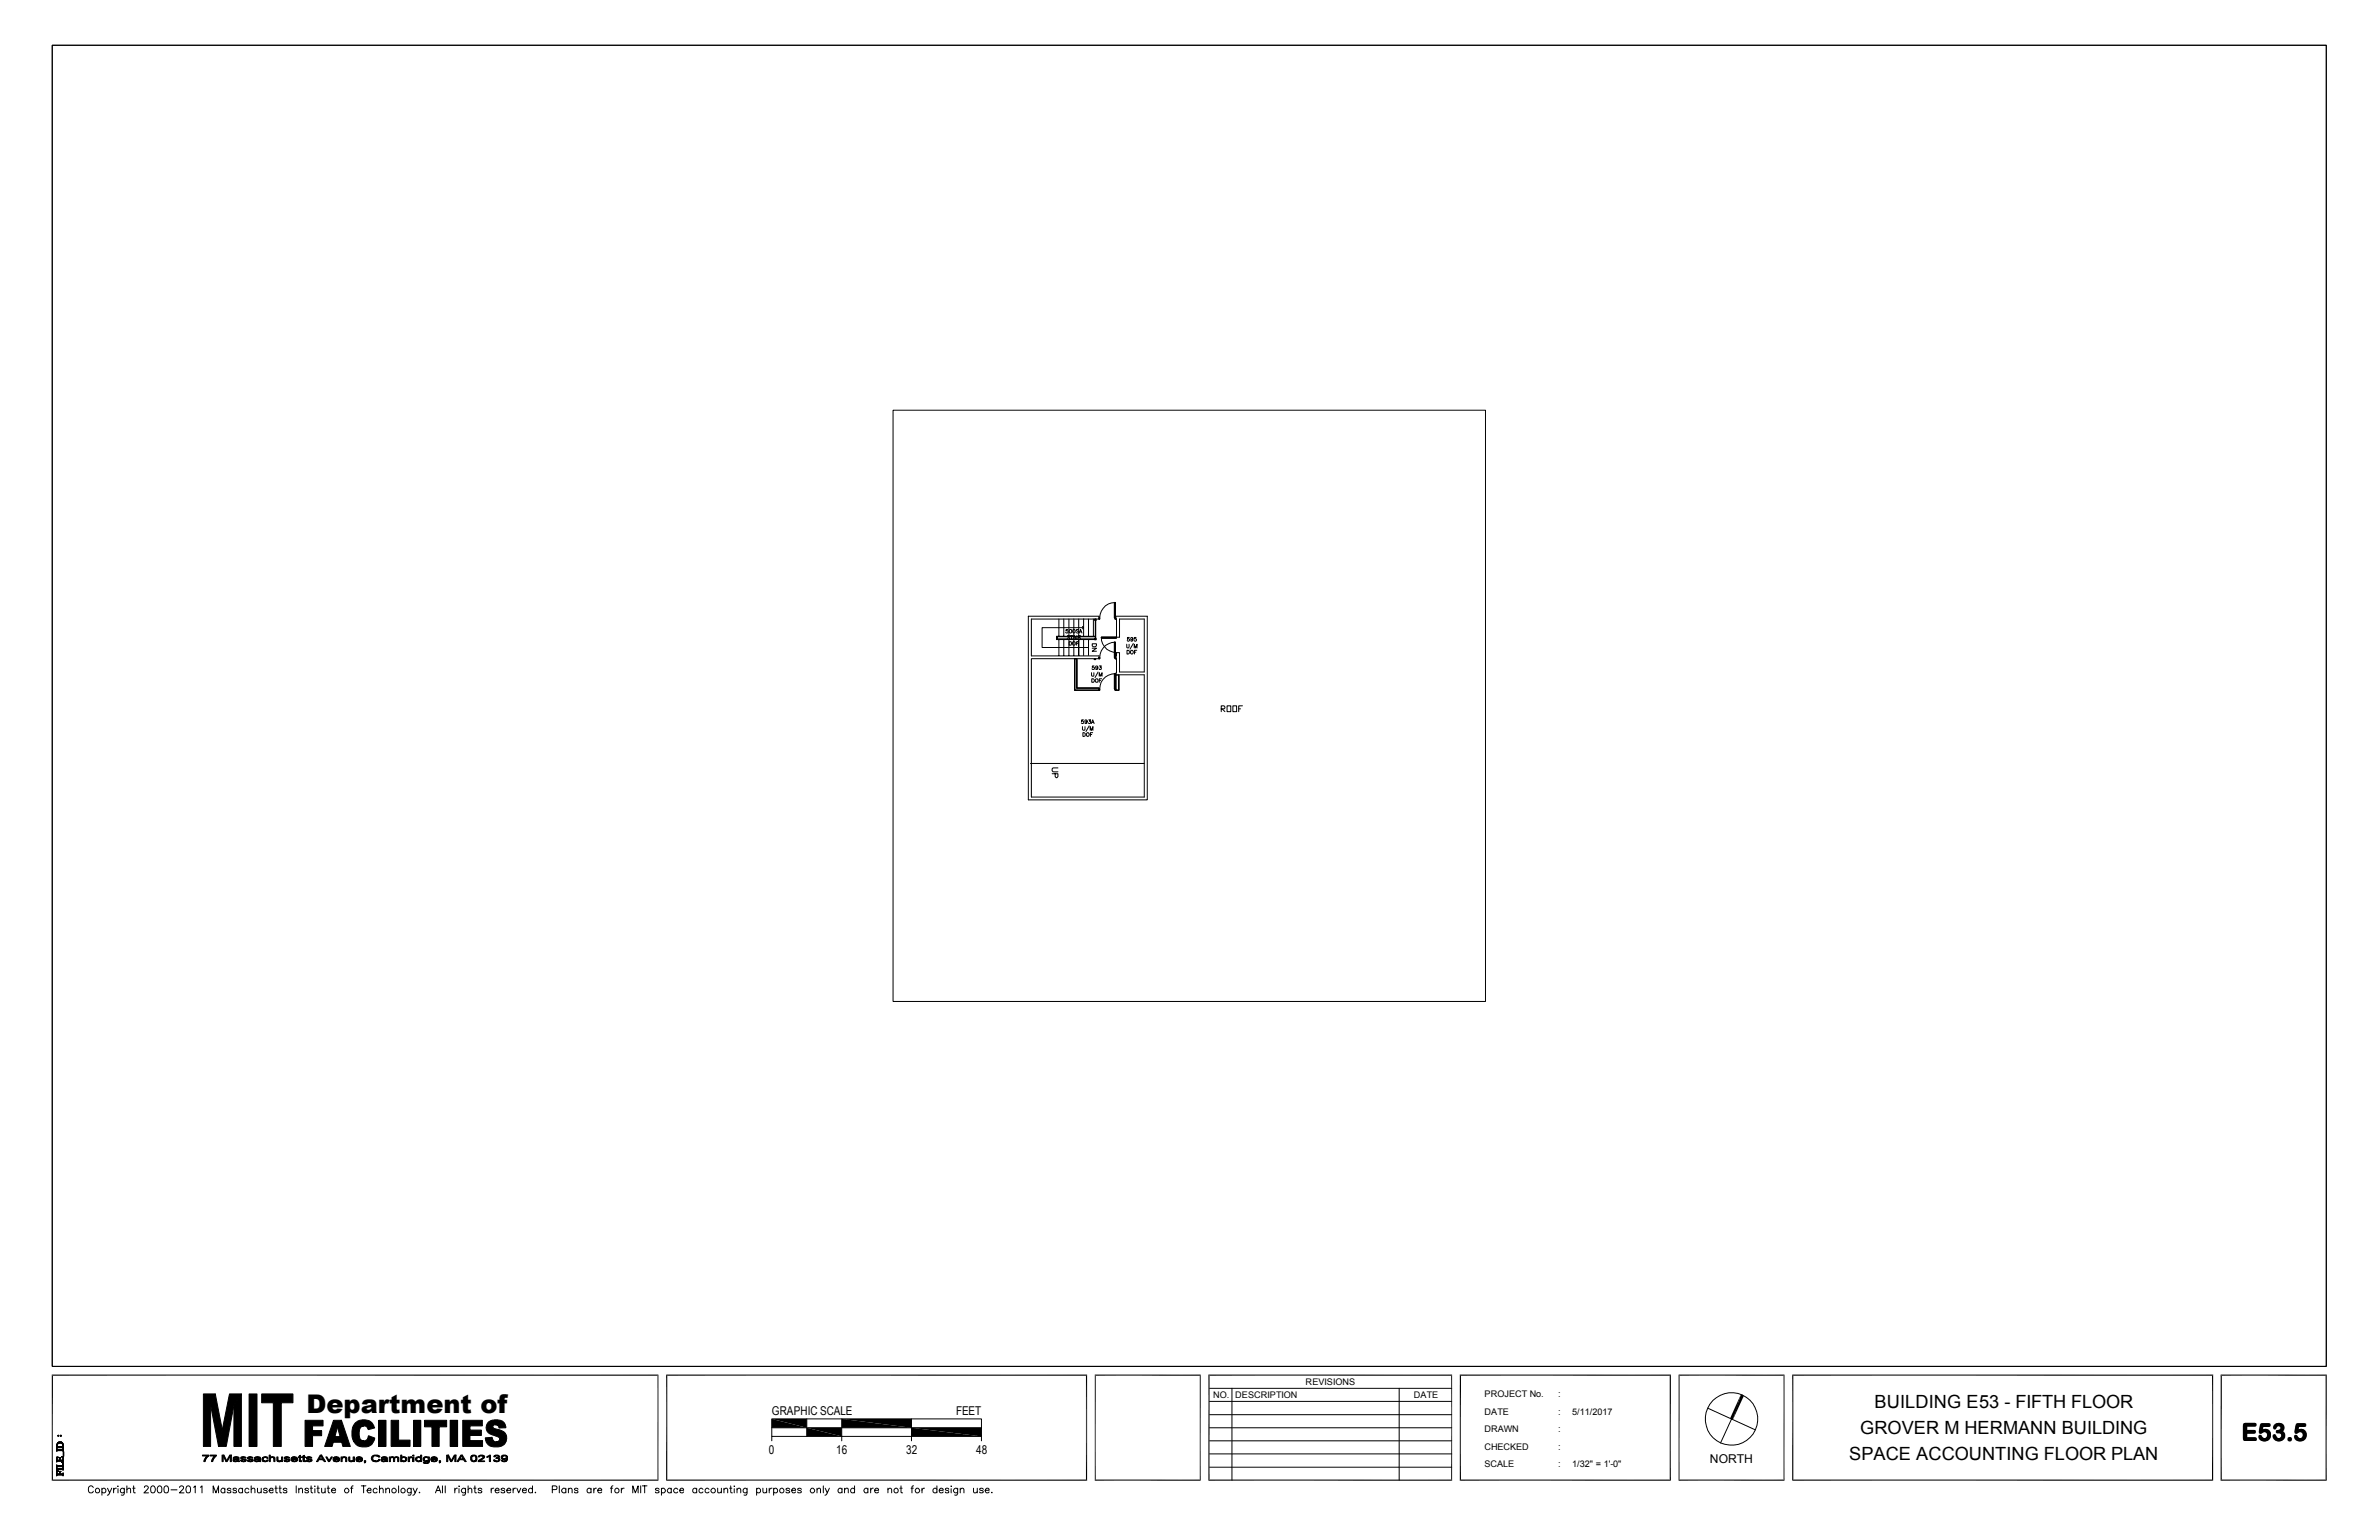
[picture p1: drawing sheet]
<svg xmlns="http://www.w3.org/2000/svg" width="432mm" height="279mm" viewBox="0 0 432 279" stroke-linecap="round" stroke-linejoin="round" font-family="sans-serif">
<defs><g id="words">
<text font-size="4.7" x="55.6" y="256.3">Department of</text>
<text font-size="4.3" x="406.8" y="261.3">E53.5</text>
<g font-size="3.3">
<text x="340.2" y="255.4">BUILDING E53 - FIFTH FLOOR</text>
<text x="337.7" y="260.2">GROVER M HERMANN BUILDING</text>
<text x="335.6" y="265">SPACE ACCOUNTING FLOOR PLAN</text>
</g>
<g font-size="2.2">
<text x="140.1" y="256.7">GRAPHIC SCALE</text>
<text x="173.5" y="256.7">FEET</text>
<text x="139.6" y="263.8">0</text>
<text x="151.8" y="263.8">16</text>
<text x="164.5" y="263.8">32</text>
<text x="177.2" y="263.8">48</text>
<text x="310.3" y="265.4">NORTH</text>
</g>
<g font-size="1.7">
<text x="237" y="251.3">REVISIONS</text>
<text x="220.2" y="253.7">NO.</text>
<text x="224.2" y="253.7">DESCRIPTION</text>
<text x="256.6" y="253.7">DATE</text>
<text x="269.5" y="256.7">DATE</text>
<text x="269.5" y="253.5">PROJECT No.</text>
<text x="282.8" y="256.7">:</text>
<text x="282.8" y="253.5">:</text>
<text x="285.3" y="256.7">5/11/2017</text>
<text x="269.5" y="259.8">DRAWN</text>
<text x="269.5" y="263">CHECKED</text>
<text x="282.8" y="263">:</text>
<text x="282.8" y="259.8">:</text>
<text x="269.5" y="266.2">SCALE</text>
<text x="282.8" y="266.2">:</text>
<text x="285.3" y="266.2">1/32&quot; = 1'-0&quot;</text>
</g>
</g></defs>
<g fill="none" stroke="#000" stroke-width=".18">
<path d="M9.5 8.2h412.7v239.7h-412.7zM162.1 74.4h107.5v107.3h-107.5zM192.2 112.3v3.1M192.2 116v2.9M193.1 112.3v3.1M193.1 116v2.9M193.8 114.2h-.3v.3a.24 .24 0 0 1 .3 0 .24 .24 0 0 1 0 .3l-.4-.1M194 112.3v3.1M194 116v2.9M194.1 116.4l.3 .1v.6h-.3zM194.1 115.4l-.3-.1v.3l.3 .1v.2h-.4M194.3 115.3h.4"/>
<path d="M194.5 115.3v.7M194.8 116.4l.4 .1v.4l-.2 .2-.3-.2zM194.8 116l.2-.7 .3 .7M194.9 115.7h.3M194.9 112.3v3.1M194.9 116v2.9M195.1 119.5h.4v5.3h4v.4h-4.4zM195.1 119.5h.4v5.3M195.1 119.5v5.7h.4M195.1 119.5v5.7h4.5v-.2M195.4 116.7h.3M195.5 115.3v.7"/>
<path d="M195.5 119.5v5.3M195.7 115.6h.4v-.3h-.4v.7M195.8 114.3h-.5l.5 .4-.2 .2-.3-.1M195.8 116.4h-.4v.7M195.8 112.3v3.1M195.8 116v2.9M195.9 114.9l.2-.7 .3 .7M195.9 115.6l.2 .4M196 114.6h.3M196.5 113.7l.2 .2-.2 .2M196.7 113.9h-7.6v3.6h8.5M196.7 112.3v3.1"/>
<path d="M196.7 116v2.9M197.6 112.3v3.1M197.6 116v2.9M198.2 116.8h.8v.3a.44 .44 0 0 1-.8 .1zM198.2 117.6h.8l-.8 .6h.8M198.5 112.3v3.1M198.6 119.5h.3v.2h-.3zM198.7 115.8h.3v.3h-.3zM198.7 112.3h.3v.3h-.3zM198.8 112.3v3.6h-6.9v-.4h6.8M198.9 112.3v3.7h-7.1v-.6h6.9M199.5 119.3h.1v.2h-.1z"/>
<path d="M199.5 112.1h.1v.2h-.1zM199.5 119.3h.1v.2M199.5 119.3v.2h.1M199.5 111.8v.5M199.5 119.5h.1M199.5 119.3h.1M199.5 112.1h.1M199.5 111.8h-12.9v33.3h21.6v-33.3h-5.7v.5M199.6 112.1v.2h-12.4v6.7h12.3v.5M199.6 119.3v.2M199.9 115.6h2.7v.1h-2.7zM199.9 115.6h3.3v-3.3h4.5v9.6h-4.5v-3.5a2.8 2.8 0 0 1-3.3-2.8z"/>
<path d="M199.9 115.7h2.7M202.4 119.3h.1v.2h-.1zM202.4 112.1h.1v.2h-.1zM202.4 119.3h.1v.2M202.4 119.3v.2h.1M202.4 119.3v.2h.2v2.6h-.1v.3h5.2v22.2h-20.5v-25.1h12.3M202.4 109.3a2.77 2.77 0 0 0-2.8 2.8M202.4 109.3v2.8h-.1v-2.8h.1v3h.2v3.3M202.4 109.3h-.1v2.8h.2M202.4 116.5a2.77 2.77 0 0 0-2.8 2.8M202.4 116.5v2.8h-.1v-2.8h.1v2.8M202.4 116.5h-.1v2.8h.2v.2"/>
<path d="M202.6 118.4l-.1 1.1M204.5 116.9v.6l.2 .1 .2-.1v-.6M204.6 118l.4 .2v.3l-.2 .2h-.2zM205 115.7h-.4v.3a.22 .22 0 0 1 .4 0 .22 .22 0 0 1-.2 .3l-.2-.1M205.2 118.1l.2-.1a.32 .32 0 0 1 .3 .4 .32 .32 0 0 1-.5 .2zM205.6 115.9l-.2 .2-.2-.1v-.3h.4v.5l-.2 .1-.2-.1M205.7 116.8l-.6 1M205.9 117.6v-.7l.2 .7 .3-.7v.7M205.9 118.3h.3M206.2 115.7h-.3v.3a.23 .23 0 0 1 .3-.1 .23 .23 0 0 1 0 .4 .23 .23 0 0 1-.3-.1M206.3 118h-.4v.7M187 138.5h20.7"/>
<path d="M192 139.3h-.9l-.1 .2v.3l.1 .2h.9M195.5 124.8h4v.4v-.4zM196.5 131.8v.5l.2 .2 .2-.1v-.6M196.6 132.9l.4 .2v.3l-.2 .2h-.2zM196.6 130.6h-.3v.3a.24 .24 0 0 1 .4 0 .24 .24 0 0 1-.1 .4 .24 .24 0 0 1-.3-.2M197.2 133.1l.1-.1a.31 .31 0 0 1 .4 .3 .31 .31 0 0 1-.5 .2zM197.3 130.8l-.1 .2h-.2v-.4a.29 .29 0 0 1 .3 .3 .29 .29 0 0 1-.4 .3M197.6 130.6h.4l-.3 .3h.3v.3l-.3 .1-.2-.2M197.7 131.7l-.6 1M197.9 132.5v-.7l.2 .7 .3-.7v.7M197.9 133.3h.3M198.1 131.3l.2-.7 .3 .7"/>
<path d="M198.1 122l.1 .7 .3-.1v-.6M198.2 123.1h.2a.38 .38 0 0 1 .1 .7h-.3zM198.2 131.1h.3M198.3 132.9h-.4v.7M198.6 120.8h-.3l-.1 .3a.24 .24 0 0 1 .4 0 .24 .24 0 0 1-.1 .4l-.3-.2M198.9 123.2l.1-.1a.36 .36 0 0 1 .3 .3 .36 .36 0 0 1-.1 .4l-.4-.1zM199.3 121l-.1 .2h-.3v-.3h.3l.1 .3-.1 .3-.3-.1M199.3 121.9l-.5 1M199.5 125h.1v.2h-.1zM199.5 125h.1M199.5 120.8h.4l-.2 .3h.2v.3l-.4 .1v-.2M199.5 122.7v-.7l.3 .7 .2-.7v.7"/>
<path d="M199.5 123.4h.3M199.9 123.1h-.4v.7M202.3 122.3h.1M202.4 125h.1v.2h-.1zM202.4 122.2a2.77 2.77 0 0 0-2.8 2.8M202.4 122.2v2.8h-.1v-2.8h.1v3h.1v-2.7v2.7h.6v-2.7v2.7h-.6v-2.8M202.4 122.2h-.1v2.8h.2M202.5 122.5h.6v2.7h-.6zM221.7 128.6h.5l.1-.3-.1-.2h-.5v1M221.8 128.6l.5 .5M222.7 128.1h.7v1h-.7zM223.8 128.1h.7v1h-.7z"/>
<path d="M224.8 128.6h.4M225.5 128.1h-.7v1M191 140.4h1v.5l-.1 .2-.4-.2v-.5M36.9 252.9h2.2l-.9 2v7.5h-1.3zM39.1 252.9l1.2 6.5-.6 3-1.5-7.5zM41.7 252.9h2.1l-1.3 2-1.4 7.5h-1.4zM43.8 252.9v9.5h-1.3v-7.5zM45.2 252.9h1.5v9.5h-1.5zM47.5 252.9h5.7v1.6h-2.1v7.9h-1.5v-7.9h-2.1zM55.4 257.7h3.2v1h-1.9v.8h1.7v1h-1.7v1.9h-1.3zM60.5 257.7h1.5l-.7 1.2-.5 1.7 1.2 1.1h-1.5l-.2 .7h-1.4zM62 257.7l1.6 4.7h-1.4l-.2-.7-1.2-1.1h.9l-.4-1.7z"/>
<path d="M64.1 258.7h2l-.7 .3-.2 .8 .2 1.3 .3 .3h.3l-1.8 .1-.3-.9v-1zM64.4 258.2a2.31 2.31 0 0 1 3.2 0l.4 .9-1.2 .3v-.2a.69 .69 0 0 0-.7-.5h-1.9zM68.7 257.7h1.4v4.7h-1.4zM71 257.7h1.3v3.6h2.1v1.1h-3.4zM75.1 257.7h1.3v4.7h-1.3zM77 257.7h4.1v1.2h-1.4v3.5h-1.3v-3.5h-1.4zM81.7 257.7h1.4v4.7h-1.4zM84 257.7h3.5v1h-2.2v.8h2.1v.9h-2.1v1h2.3v1h-3.6zM88.6 258.1a2.24 2.24 0 0 1 3 .2l.1 .1-1.8 .1a.4 .4 0 0 0-.4 .4 .4 .4 0 0 0 .5 .3 1.78 1.78 0 0 1 1.9 2.1l-.1 .3h-1.7a.49 .49 0 0 0 .6-.5 .49 .49 0 0 0-.5-.5l-.3-.1a1.77 1.77 0 0 1-1.7-1.5zM89.9 258.5l1.8-.1 .1 .6-1.2 .1v-.1a.53 .53 0 0 0-.7-.5zM119.4 249.4v19.2M140.1 257.4h38v3.2h-38z"/>
<path d="M140.1 259h38M146.4 257.4v3.2M152.8 257.4v4M165.4 257.4v4M198.8 249.4v19.2M217.8 249.4v19.2M219.5 251.9h44M219.5 254.3h44M219.5 256.7h44M219.5 259h44M223.6 251.9v16.7M254 251.9v16.7"/>
<path d="M263.5 249.4v19.2M304.8 249.4v19.2M310 255.5l8.6 3.9M316.3 253.1l-4 8.7M323.8 249.4v19.2M10.3 266.5h1.1zM10.3 263.1h1.1zM10.3 266.4h1.1M10.3 266.4v-.1v.4M10.3 266.4v.2v-.2h.1M10.3 265.8v.3v-.2M10.3 262.9l1.1 .1"/>
<path d="M10.3 262.9v-.1v.5v-.1M10.3 263.2h1.1l.1 .1v-.5l-.1 .4M10.3 262.9v.3v-.2h.1M10.3 262v.5M10.3 262v.7M10.3 264.4v.8M10.3 266.1h.1M10.3 263h1.1M10.4 267.5h1zM10.4 265h.9zM10.4 267.5l1 .1M10.4 267l.2-.2h-.3v1l.1-.2h1"/>
<path d="M10.4 265l1 .1 .1 .2v-1l-.3-.1 .2 .2v.5h-1v-.4l.2-.1h-.3v.9l.1-.2M10.4 261.9v.8M10.4 262.9v.1M10.4 264.4v.1M10.4 266.4h.1M10.4 266.8v.6h1M10.4 267.5h1M10.4 266h1M10.4 265.9h1M10.4 265.9l-.1-.1v.4l.1-.1M10.4 266.6l-.1 1.1M10.4 263.1l-.1 .1"/>
<path d="M10.4 262.6h1M10.4 262.5h1M10.5 261.8l-.1 .7h1M10.5 261.9h.1M10.5 261.8h.8zM10.5 260.5l.2-.1v.2zM10.5 260.5h.2zM10.5 261.9l.5-.1 .3 .2M10.5 261.7l-.2 .3M10.5 261.8h.2M10.5 261.7v.1M10.5 261.9v.1"/>
<path d="M10.5 260.4h.2M10.5 260.5h.2M10.5 264.4h.1M10.5 266.8l-.1 .1M10.5 261.7h.8M10.5 261.7h.1M10.5 260.6h.1M10.6 261.9l-.2 .2M10.7 261.6h.4l.3 .2 .1 1-.2-.2M10.8 267h.2M10.8 264.5h.2M10.8 267h.1z"/>
<path d="M10.8 264.5h.1zM10.8 261.6l-.3 .1M10.8 267h.1M10.8 264.5h.1M10.8 267.1l-.2-.1h.5h-.2v.4M10.8 264.6l-.2-.1h.5h-.2v.4M10.8 264.5v.4M10.8 267v.4M10.9 267v.4zM10.9 264.5v.4zM11 260.4l.1 .2zM11 260.5h.1z"/>
<path d="M11 260.4h.1M11 260.6h.1M11.1 260.5h-.1h.1M11.1 261.8h.2M11.2 265.3l.1 .1M11.2 261.9h.1M11.2 264.3h.1M11.2 261.9l.1 .1M11.3 261.9h.1M11.3 265.3l.1 .2-.1 .4M11.3 265.3h-.1l.3 .1v.8l-.2-.1M11.3 261.7h-.8h.8"/>
<path d="M11.3 265.3v.1M11.3 264.3v.1M11.3 267.4l.2-.1v.5l-.2-.2M11.3 261.8l.1 .7M11.4 264.9v.2zM11.4 264.3h.1M11.4 265.9v.2h-1v-.2M11.4 262.5v.1h-1l-.1 .2v-.2M11.4 261.8v.3M11.4 265.3v.2M11.4 266.3l.1 .4zM11.4 266.4v.2h-1.1h1.1"/>
<path d="M11.4 263v.2l-1.1-.1h1.1M11.4 261.9v.8M11.4 264.3v.9M11.4 265.3v.8M11.4 267.3v.4M11.4 266.6l-1.1 .1M11.4 266.4h.1M11.4 263h.1M11.5 263.4l.1 .8zM11.5 263.4v.8zM11.6 263.4v.8zM16.9 269.9a.46 .46 0 0 0-.5-.3 .46 .46 0 0 0-.4 .5v.3a.46 .46 0 0 0 .4 .5 .46 .46 0 0 0 .5-.3"/>
<path d="M18.5 270.2a.4 .4 0 0 1 .6-.1 .4 .4 0 0 1 0 .6 .4 .4 0 0 1-.6 0M18.5 270v1.3M19.5 270l.4 .8 .4-.8M19.9 270.8l-.4 .5M20.6 270v.8M21.1 270l-.3 .1-.2 .3M21.4 269.6v.1zM21.4 270.1v.7M22.6 270v1l-.2 .2h-.4M22.6 270.2a.4 .4 0 0 0-.6-.1 .4 .4 0 0 0 0 .6 .4 .4 0 0 0 .6 0M23 270.3l.3-.3 .4 .1v.7M23 269.6v1.2"/>
<path d="M24.1 270h.4M24.3 269.6v1v.2h.3M26.2 269.9l.2-.3h.3l.2 .4-.8 .8h.9M27.5 269.7a.37 .37 0 0 1 .6 .1 .62 .62 0 0 1 .1 .7 .62 .62 0 0 1-.5 .3l-.3-.2-.1-.5zM28.7 269.7a.37 .37 0 0 1 .6 .1v.8l-.1 .2a.62 .62 0 0 1-.7-.4 .62 .62 0 0 1 .2-.7zM29.9 269.7l.2-.1a.68 .68 0 0 1 .5 .6 .68 .68 0 0 1-.4 .6h-.3l-.1-.2v-.5zM31 270.3h1.1M32.6 269.9a.37 .37 0 0 1 .6-.3 .37 .37 0 0 1-.1 .7l-.5 .5h.8M33.9 269.7a.4 .4 0 0 1 .6 .1v.8l-.1 .2h-.5l-.2-.5zM35.1 269.8l.3-.2v1.2M36.4 269.8l.3-.2v1.2M36.7 264h1.2l-.4 .5-.3 .7h-.2l.1-.4 .5-.6h-.9z"/>
<path d="M38.1 264h1.2v.2l-.5 .5-.2 .5h-.2v-.3l.6-.7h-.9zM38.7 270.8v-1.2l.5 1.2 .5-1.2v1.2M40.3 264h.3l-.1 .2v1h-.2zM40.6 264l.5 1-.1 .2-.5-1zM40.8 270.2a.4 .4 0 0 0-.6-.1 .4 .4 0 0 0 0 .6 .4 .4 0 0 0 .6 0M40.8 270v.8M41.7 264h.3l-.8 1.2h-.2zM41.9 270.2a.37 .37 0 0 0-.3-.2 .37 .37 0 0 0-.4 .2l.7 .4v.2h-.2l-.5-.1M42 264v1.2h-.2v-1zM42.3 264.8h.9l-.7 .1 .2 .2h.4l-.3 .1a.38 .38 0 0 1-.5-.4zM42.3 264.5l.6-.1-.3 .1-.1 .1h-.2zM42.4 264.4l.4-.1 .5 .1 .2 .8-.6-.1 .2-.1 .1-.2h-.7l.6-.1v-.2z"/>
<path d="M42.8 265.1h.4zM42.9 270.2l-.2-.2-.4 .1v.2l.5 .1 .1 .3-.2 .1h-.4v-.1M43.6 264.9h.3l.3 .2h-.4zM43.7 264.4h.5l-.3 .1a.23 .23 0 0 0 .2 .2 .23 .23 0 0 0 .2 0l.3 .1 .1 .2-.2 .2h-.6l-.1-.1h.5l.2-.2-.7-.2zM43.7 264.4a.62 .62 0 0 1 1 .1zM44 270.2a.4 .4 0 0 0-.6-.1 .4 .4 0 0 0 0 .6 .4 .4 0 0 0 .6 0M44 270v.8M44.9 264.9h.2l.1 .1 .3 .1h-.5zM44.9 264.5l.5-.1-.3 .1 .5 .2a.26 .26 0 0 1 .4 .3 .26 .26 0 0 1-.4 .2l-.6-.1h.6l.2-.2-.8-.2zM45 264.4l.6-.1 .3 .2zM45.2 270.2a.4 .4 0 0 0-.6-.1 .4 .4 0 0 0 0 .6 .4 .4 0 0 0 .6 0M45.6 270.3l.3-.3h.2l.2 .3v.5"/>
<path d="M45.6 269.6v1.2M46.2 264.8h.9l-.7 .1 .1 .2h.5l-.3 .1-.4-.1zM46.2 264.5l.5-.1-.3 .2h-.2zM46.3 264.4l.3-.1 .6 .1 .1 .8-.5-.1 .2-.1 .1-.2h-.7l.6-.1v-.2zM46.7 265.1h.4zM46.7 270l.1 .8h.3l.3-.2M47.4 270v.8M47.6 264.5a.81 .81 0 0 1 1-.1l-.8 .1v.4l.3 .2h-.4l-.1-.1zM47.7 265.1h.5l.5-.2-.3 .3zM48.1 264.4h.5v.2zM48.5 270.2a.37 .37 0 0 0-.3-.2 .37 .37 0 0 0-.4 .2l.7 .4-.2 .2h-.4l-.1-.1M48.9 264h.2v.4h.3l-.3 .1v.7h-.2z"/>
<path d="M48.9 270.4h.7v-.1a.4 .4 0 0 0-.5-.2 .4 .4 0 0 0-.2 .5 .4 .4 0 0 0 .5 .2l.2-.1M49.1 264.4l.3-.1 .5 .1v.8h-.2l-.1-.7zM49.9 270h.4M50.1 269.6v1v.2h.3M50.2 264.3h.3v.7l.6 .1-.3 .1-.5-.1zM50.6 270h.5M50.7 265.1l.4-.1zM50.8 269.6v1v.2h.3M51.1 264.3h.2v.9l-.4-.2 .2-.2zM51.6 264.9h.2l.1 .1 .2 .1h-.5zM51.6 264.5l.5-.1-.3 .1v.1l.7 .1 .1 .2a.69 .69 0 0 1-1 .2l.8-.1-.3-.2a.39 .39 0 0 1-.5-.3zM51.6 264.4a.69 .69 0 0 1 1 .1z"/>
<path d="M52.1 270.2a.37 .37 0 0 0-.4-.2 .37 .37 0 0 0-.3 .2l.7 .4-.1 .2h-.2l-.4-.1M52.9 264.5l.5-.1-.3 .1-.1 .2h1v.1h-1l.1 .2 .3 .1h-.4l-.2-.2zM53 265.1l1-.2-.3 .3zM53 264.4a.74 .74 0 0 1 1 .3h-1h.8v-.2zM53.8 269.6v1.2M54.2 270.3l.4-.3 .3 .1v.7M54.2 270v.8M54.3 265h.4l.1 .2zM54.3 264.1l.2-.1v.3h.2l-.2 .1v.6h.2h-.4v-.6h-.2l.2-.1zM55 264.1l.2-.1v.3h.3l-.3 .1v.6h.2h-.4v-.6h-.1zM55 265h.5v.2h-.4zM55.6 264.9h.2l.1 .1 .2 .1h-.4z"/>
<path d="M55.6 264.5l.5-.1-.3 .1v.1l.7 .1 .1 .2a.69 .69 0 0 1-.9 .2l.7-.1-.3-.2a.39 .39 0 0 1-.5-.3zM55.7 264.4a.69 .69 0 0 1 .9 .1zM56 270.2a.37 .37 0 0 0-.3-.2 .37 .37 0 0 0-.4 .2l.7 .4-.2 .2-.5-.1M56.3 270h.4M56.5 269.6v1l.3 .2M57.1 269.6v.1zM57.1 270.1v.7M57.5 270h.5M57.7 269.6v1v.2h.3M58.1 264h.3l-.4 .7 .6 .1h-.7l-.2 .4h-.3zM58.3 264.1l.1-.1 .7 1.2h-.3l-.2-.4-.6-.1h.5zM58.4 270v.8h.3l.3-.2"/>
<path d="M59 270v.8M59.1 264.3h.3l.3 .6-.1 .3zM59.4 270h.4M59.6 269.6v1l.3 .2M60.1 264.3h.2l-.5 .9h-.2zM60.2 270.4h.7a.41 .41 0 0 0-.5-.3 .41 .41 0 0 0-.3 .5 .41 .41 0 0 0 .6 .2l.2-.1M60.5 264.5l.5-.1-.3 .1v.2h.9v.1h-.9l.3 .3h-.4l-.1-.2zM60.6 265.1l1-.2-.1 .2-.4 .1zM60.6 264.4a.72 .72 0 0 1 1 .3h-.9h.7v-.2zM61.9 264.3l.4 .2h-.2v.7h-.2zM62.1 264.5l.4-.1zM62.1 264.4l.5-.1 .3 .1v.8h-.2v-.7z"/>
<path d="M63.3 264.3h.2l.1 .7 .5 .1-.3 .1-.4-.1zM63.6 270h.5M63.8 265.1l.3-.1zM64.1 264.3h.2v.9l-.3-.2h.1zM64.1 269.6l-.3 .2v1M64.2 261.5l1.8-.1a.87 .87 0 0 0 .9-.9l1.1 .4a1.77 1.77 0 0 1-1.5 1.6h-.8a1.74 1.74 0 0 1-1.5-1zM64.6 264.5l.2-.1h.4l-.2 .1-.1 .2h.9v.1h-1l.1 .2 .3 .1h-.4l-.2-.2zM64.8 265.1l1-.2-.3 .3zM64.8 264.4a.72 .72 0 0 1 1 .3h-.9l.7-.1-.3-.2zM65.6 269.6h.8M66 269.6v1.2M66.1 265h.3l-.1 .3-.1 .1 .1-.2h-.2z"/>
<path d="M66.6 270.4h.8v-.1a.4 .4 0 0 0-.6-.2 .4 .4 0 0 0-.1 .5 .4 .4 0 0 0 .4 .2l.3-.1M67.5 264.2l.4-.2 .9 .1-1 .1-.2 .3 .1 .3 .2 .2h.3l-.5 .1a.6 .6 0 0 1-.2-.9zM67.7 265.1l.8-.1 .2-.2h.3a.94 .94 0 0 1-1.3 .3zM68.2 264.1h.6l.2 .2-.3 .1-.1-.2zM68.5 270.2a.4 .4 0 0 0-.6-.1 .4 .4 0 0 0 0 .6 .4 .4 0 0 0 .6 0M68.9 270.3l.3-.3h.2l.2 .3v.5M68.9 269.6v1.2M69.2 264.9l.1-.1h.8l-.7 .1 .2 .2h.5l-.5 .1-.4-.1zM69.3 264.5l.5-.1-.4 .2h-.2zM69.3 264.4l.3-.1 .6 .1 .2 .8-.6-.1 .3-.1v-.2h-.7l.6-.1v-.2zM69.7 265.1h.4zM70 270.3l.3-.3 .4 .1v.7"/>
<path d="M70 270v.8M70.7 264.3l.3 .2-.1 .1v.6h-.2zM70.8 264.5l.4-.1zM70.9 264.4l.4-.1 .3 .2zM71.3 264.5l.6-.1-.3 .2v.6h-.2zM71.6 264.4l.5-.1 .3 .2v.7h-.2l-.1-.7zM72.3 269.6v1.2M72.7 264h.2v.4h.4a.33 .33 0 0 0-.4 .3 .33 .33 0 0 0 .3 .3l-.5 .2zM72.9 265.1h.4zM72.9 264.4a.66 .66 0 0 1 .9 .2v.3a.57 .57 0 0 1-.9 .2h.5l.2-.2-.1-.4zM74.1 264.3l.4 .2-.2 .1v.6h-.2zM74.3 264.5l.2-.2h.3l-.1 .2z"/>
<path d="M74.6 270v1l-.1 .2h-.4M74.6 270.2a.4 .4 0 0 0-.6-.1 .4 .4 0 0 0 0 .6 .4 .4 0 0 0 .6 0M74.9 264.3h.2v.9h-.2zM74.9 264h.2v.2h-.2zM75 270l.4 .8 .3-.8M75.4 270.8l-.5 .5M75.4 264.5h.1a.57 .57 0 0 1 .8-.1h-.4l-.3 .2 .1 .4 .6 .1a.53 .53 0 0 1-.6 0 .53 .53 0 0 1-.3-.6zM76 265.1h.3zM76.1 270.8h.1zM76.3 264h.2v1.2l-.4-.1 .2-.1v-.4l-.3-.2h.3zM76.8 265.3l.5 .1h-.4zM76.9 265.4h.7l.1-.4h.2v.3l-.3 .2z"/>
<path d="M76.9 264.4h.5a.33 .33 0 0 0-.4 .3 .33 .33 0 0 0 .2 .3h.7l-.4 .2-.5-.1-.2-.3zM77 264.4l.2-.1 .5 .1zM77.5 264.4l.4-.1v.7h-.5l.3-.1v-.4zM78.2 264.5l.2-.1h.4l-.2 .1-.2 .2h1v.1h-1l.1 .2 .3 .1h-.4l-.2-.2zM78.4 265.1l1-.2-.3 .3zM78.4 264.4a.72 .72 0 0 1 1 .3h-1l.8-.1-.3-.2zM79 270.8l.5-1.2 .5 1.2M79.2 270.4h.6M79.7 265h.3l-.1 .3-.1 .1v-.2h-.1zM80.3 269.6v1.2M80.8 269.6v1.2M81.1 264h.3l-.1 .2v1h-.2z"/>
<path d="M81.4 264l.5 1-.1 .2-.5-1zM82.5 264h.3l-.8 1.2h-.2zM82.5 264.2l.3-.2v1.2h-.3zM82.5 270v.8M83 270l-.3 .1-.2 .3M83.3 269.6v.1zM83.3 270.1v.7M83.7 264h.2l-.4 .7 .7 .1h-.8l-.2 .4h-.3zM83.9 264l.7 1.2h-.2l-.2-.4-.7-.1h.6l-.3-.5zM84.5 270v1l-.1 .2h-.5M84.5 270.2a.42 .42 0 0 0-.6-.1 .42 .42 0 0 0 0 .7 .42 .42 0 0 0 .6-.1M85 270.3l.3-.3 .3 .1v.7"/>
<path d="M85 269.6v1.2M85.6 264.1h.4l-.2 .1-.2 .2 .1 .5 .2 .2h.5a.63 .63 0 0 1-1-.3zM85.6 264.1l.2-.1 .6 .1 .2 .7-.2 .3h-.4l.2-.1 .2-.2-.1-.6zM86 270h.4M86.2 269.6v1v.2h.3M86.9 264.2l.3-.2 .6 .1h-.6l-.2 .2h-.2zM87.4 264.1h.4a.47 .47 0 0 1-.4 .7l-.3 .2h.9v.2h-1.2l.2-.3 .7-.5-.1-.2zM87.5 270.2a.37 .37 0 0 0-.4-.2 .37 .37 0 0 0-.3 .2l.7 .4-.3 .2h-.4v-.1M88.1 260.9l1.2-.1a.78 .78 0 0 0 .8 .8h1.7l-.4 .5-.4 .3-1.4 .1a1.52 1.52 0 0 1-1.5-1.6zM88.3 264.3l.5-.1-.4 .2zM88.5 264.2l.5-.2v1.2h-.2v-1zM89.2 270v.8"/>
<path d="M89.6 264.9l.2-.1 .3 .3h-.4zM89.6 270l-.3 .1-.1 .3M89.7 264.2l.4-.1-.3 .2h-.2zM89.7 264.1l.6-.1 .4 .3-.1 .2h-.5l.3-.1v-.2zM89.9 270.4h.7a.41 .41 0 0 0-.5-.3 .41 .41 0 0 0-.3 .5 .41 .41 0 0 0 .5 .2l.3-.1M90 264.5l.6 .1h-.6zM90.2 264.6h.4a.38 .38 0 0 1 .1 .5 .38 .38 0 0 1-.5 .1l-.5-.1 .8-.1v-.2zM91 264.9l.9 .2-.5 .1-.3-.1zM91.1 264.1h.5l-.4 .2v.2l.3 .2-.5-.1zM91.1 264.7l.8-.1-.3 .2zM91.1 264.1l.6-.1 .4 .2v.6l-.2 .3h-.4l.2-.1 .2-.2v-.2h-.2l.2-.2v-.2l-.2-.1zM91.6 270.2a.37 .37 0 0 0-.3-.2 .37 .37 0 0 0-.4 .2l.7 .4v.2h-.2l-.5-.1"/>
<path d="M92 270.4h.7a.41 .41 0 0 0-.5-.3 .41 .41 0 0 0-.3 .5 .41 .41 0 0 0 .6 .2l.2-.1M93.1 270v.8M93.6 270l-.3 .1-.2 .3M93.8 270l.3 .8 .4-.8M94.8 270.4h.7a.41 .41 0 0 0-.5-.3 .41 .41 0 0 0-.2 .5 .41 .41 0 0 0 .5 .2l.2-.1M96.6 270.2a.4 .4 0 0 0-.5-.1 .4 .4 0 0 0 0 .6 .4 .4 0 0 0 .5 0M96.6 269.6v1.2M97.1 270.8h.1zM100.2 270.3l.8-.1v-.5l-.8-.1v1.2M101.5 269.6v1.2M102.7 270.2a.42 .42 0 0 0-.6-.1 .42 .42 0 0 0 0 .7 .42 .42 0 0 0 .6-.1M102.7 270v.8"/>
<path d="M103.2 270.3l.3-.3 .3 .1v.7M103.2 270v.8M104.9 270.2l-.2-.2h-.2l-.2 .2 .6 .3v.3h-.4l-.2-.1M107.3 270.2a.4 .4 0 0 0-.6-.1 .4 .4 0 0 0 0 .6 .4 .4 0 0 0 .6 0M107.3 270v.8M107.8 270v.8M108.2 270l-.3 .1-.1 .3M108.5 270.4h.7a.41 .41 0 0 0-.5-.3 .41 .41 0 0 0-.3 .5 .41 .41 0 0 0 .6 .2l.2-.1M110.8 270h.4M111.3 269.6l-.3 .2v1M112.8 270v.8M113.3 270l-.4 .1-.1 .3"/>
<path d="M114.9 270.8v-1.2l.4 1.2 .5-1.2v1.2M116.3 269.6v1.2M116.6 269.6h.8M117 269.6v1.2M119.6 270.2a.37 .37 0 0 0-.3-.2 .37 .37 0 0 0-.3 .2l.6 .4-.2 .2h-.4v-.1M120.1 270.2a.4 .4 0 0 1 .5-.1 .4 .4 0 0 1 0 .6 .4 .4 0 0 1-.5 0M120.1 270v1.3M121.8 270.2a.4 .4 0 0 0-.6-.1 .4 .4 0 0 0 0 .6 .4 .4 0 0 0 .6 0M121.8 270v.8M123 270.2a.42 .42 0 0 0-.6-.1 .42 .42 0 0 0 0 .7 .42 .42 0 0 0 .6-.1M123.4 270.4h.7v-.1a.4 .4 0 0 0-.6-.1 .4 .4 0 0 0 0 .6 .4 .4 0 0 0 .6-.1M126.4 270.2a.4 .4 0 0 0-.5-.1 .4 .4 0 0 0 0 .6 .4 .4 0 0 0 .5 0"/>
<path d="M126.4 270v.8M127.6 270.2a.4 .4 0 0 0-.6-.1 .4 .4 0 0 0 0 .6 .4 .4 0 0 0 .6 0M128.7 270.2a.4 .4 0 0 0-.6-.1 .4 .4 0 0 0 0 .6 .4 .4 0 0 0 .6 0M130.3 270v.8h.3l.3-.2M130.9 270v.8M131.4 270.3l.3-.3h.2l.2 .3v.5M131.4 270v.8M132.4 270h.4M132.6 269.6v1l.1 .2h.2M133.3 269.6v.1zM133.3 270.1v.7M133.8 270.3l.3-.3 .3 .1 .1 .7"/>
<path d="M133.8 270v.8M135.6 270v1l-.1 .2h-.5M135.6 270.2a.4 .4 0 0 0-.6-.1 .4 .4 0 0 0 0 .6 .4 .4 0 0 0 .6 0M137.3 270.2a.4 .4 0 0 1 .6-.1 .4 .4 0 0 1 0 .6 .4 .4 0 0 1-.6 0M137.3 270v1.3M138.5 270l.1 .8h.3l.2-.2M139.1 270v.8M139.6 270v.8M140.1 260.6v.8M140.1 270l-.3 .1-.2 .3M140.4 270.2a.4 .4 0 0 1 .6-.1 .4 .4 0 0 1 0 .6 .4 .4 0 0 1-.6 0M140.4 270v1.3"/>
<path d="M143.3 270.2a.37 .37 0 0 0-.3-.2 .37 .37 0 0 0-.3 .2l.6 .4-.2 .2h-.4v-.1M143.7 270.4h.7v-.1a.4 .4 0 0 0-.6-.1 .4 .4 0 0 0 0 .6 .4 .4 0 0 0 .6-.1M145.5 270.2a.37 .37 0 0 0-.4-.2 .37 .37 0 0 0-.3 .2l.7 .4-.3 .2h-.4v-.1M148.3 270.3l.3-.3 .3 .1v.7M148.3 270v.8M149.4 269.6v1.2M149.8 270l.4 .8 .3-.8M150.2 270.8l-.5 .5M152.8 270.2a.4 .4 0 0 0-.6-.1 .4 .4 0 0 0 0 .6 .4 .4 0 0 0 .6 0M152.8 270v.8M153.3 270.3l.3-.3 .3 .1 .1 .7M153.3 270v.8"/>
<path d="M155.1 270.2a.4 .4 0 0 0-.6-.1 .4 .4 0 0 0 0 .6 .4 .4 0 0 0 .6 0M155.1 269.6v1.2M157.5 270.2a.4 .4 0 0 0-.6-.1 .4 .4 0 0 0 0 .6 .4 .4 0 0 0 .6 0M157.5 270v.8M158 270v.8M158.5 270l-.3 .1-.2 .3M158.7 270.4h.8a.41 .41 0 0 0-.5-.3 .41 .41 0 0 0-.3 .5 .41 .41 0 0 0 .5 .2l.3-.1M161.2 270.3l.3-.3 .3 .1v.7M161.2 270v.8M163.3 270h.4M163.5 269.6v1l.1 .2h.2M165.4 270h.4"/>
<path d="M165.8 269.6l-.2 .1-.1 .1v1M167.3 270v.8M167.8 270l-.3 .1-.2 .3M170.1 270.2a.4 .4 0 0 0-.6-.1 .4 .4 0 0 0 0 .6 .4 .4 0 0 0 .6 0M170.1 269.6v1.2M170.5 270.4h.7a.41 .41 0 0 0-.5-.3 .41 .41 0 0 0-.3 .5 .41 .41 0 0 0 .5 .2l.3-.1M172.2 270.2l-.2-.2-.4 .1v.2l.4 .1 .2 .3-.2 .1h-.4v-.1M172.6 269.6v.1zM172.6 270.1v.7M173.8 270v1l-.1 .2h-.4M173.8 270.2a.42 .42 0 0 0-.6-.1 .42 .42 0 0 0 0 .7 .42 .42 0 0 0 .6-.1M174.3 270.3l.3-.3 .3 .1 .1 .7"/>
<path d="M174.3 270v.8M176.7 270l.1 .8h.3l.3-.2M177.4 270v.8M178.1 260.6v.8M178.5 270.2a.37 .37 0 0 0-.4-.2 .37 .37 0 0 0-.3 .2l.7 .4-.3 .2h-.4v-.1M178.8 270.4h.7v-.1a.4 .4 0 0 0-.6-.1 .4 .4 0 0 0 0 .6 .4 .4 0 0 0 .6-.1M180 270.8h.1zM219.5 261.4h44M219.5 263.8h44M219.5 266.2h44"/>
<circle cx="194.3" cy="114.5" r=".29"/>
<circle cx="194.9" cy="114.5" r=".29"/>
<circle cx="314.3" cy="257.4" r="4.8"/>
<circle cx="17.7" cy="270.4" r=".43"/>
<circle cx="62.9" cy="270.4" r=".42"/>
<circle cx="71.5" cy="270.4" r=".43"/>
<circle cx="73.2" cy="270.4" r=".43"/>
<circle cx="112" cy="270.4" r=".43"/>
<circle cx="129.5" cy="270.4" r=".43"/>
<circle cx="141.9" cy="270.4" r=".43"/>
<circle cx="147.5" cy="270.4" r=".42"/>
<circle cx="162.6" cy="270.4" r=".43"/>
<circle cx="166.5" cy="270.4" r=".42"/>
</g>
<g fill="#000">
<path d="M39.1 252.9l1.2 6.5-.6 3-1.5-7.5zM43.8 252.9v9.5h-1.3v-7.5zM140.1 257.4l6.3 1.6h-6.3zM140.1 257.4h6.3v1.6zM146.4 259l6.4 1.6h-6.4zM146.4 259h6.4v1.6zM152.8 257.4l12.6 1.6h-12.6zM152.8 257.4h12.6v1.6zM165.4 259l12.7 1.6h-12.7zM165.4 259h12.7v1.6zM316 253l-1.5 4.6-.5-.3zM316 253l.5 .2-2 4.4z"/>
<path d="M42 264v1.2h-.2v-1zM42.8 265.1h.4zM46.7 265.1h.4zM69.7 265.1h.4zM72.9 265.1h.4zM76 265.1h.3zM82.5 264.2l.3-.2v1.2h-.3z"/>
<path d="M199.5 119.3v.2z" fill-rule="evenodd"/>
<path d="M199.6 119.3v.2z" fill-rule="evenodd"/>
<path d="M202.4 119.3v.2z" fill-rule="evenodd"/>
<path d="M202.5 119.3v.2z" fill-rule="evenodd"/>
<path d="M199.5 124.8v.4z" fill-rule="evenodd"/>
<path d="M36.9 252.9h2.2l-.9 2v7.5h-1.3z" fill-rule="evenodd"/>
<path d="M41.7 252.9h2.1l-1.3 2-1.4 7.5h-1.4z" fill-rule="evenodd"/>
<path d="M47.5 252.9h5.7v1.6h-2.1v7.9h-1.5v-7.9h-2.1z" fill-rule="evenodd"/>
<path d="M55.4 257.7h3.2v1h-1.9v.8h1.7v1h-1.7v1.9h-1.3z" fill-rule="evenodd"/>
<path d="M60.5 257.7h1.5l-.7 1.2-.5 1.7 1.2 1.1h-1.5l-.2 .7h-1.4z" fill-rule="evenodd"/>
<path d="M62 257.7l1.6 4.7h-1.4l-.2-.7-1.2-1.1h.9l-.4-1.7z" fill-rule="evenodd"/>
<path d="M64.1 258.7h2l-.7 .3-.2 .8 .2 1.3 .3 .3h.3l-1.8 .1-.3-.9v-1z" fill-rule="evenodd"/>
<path d="M64.4 258.2a2.31 2.31 0 0 1 3.2 0l.4 .9-1.2 .3v-.2a.69 .69 0 0 0-.7-.5h-1.9z" fill-rule="evenodd"/>
<path d="M71 257.7h1.3v3.6h2.1v1.1h-3.4z" fill-rule="evenodd"/>
<path d="M77 257.7h4.1v1.2h-1.4v3.5h-1.3v-3.5h-1.4z" fill-rule="evenodd"/>
<path d="M84 257.7h3.5v1h-2.2v.8h2.1v.9h-2.1v1h2.3v1h-3.6z" fill-rule="evenodd"/>
<path d="M88.6 258.1a2.24 2.24 0 0 1 3 .2l.1 .1-1.8 .1a.4 .4 0 0 0-.4 .4 .4 .4 0 0 0 .5 .3 1.78 1.78 0 0 1 1.9 2.1l-.1 .3h-1.7a.49 .49 0 0 0 .6-.5 .49 .49 0 0 0-.5-.5l-.3-.1a1.77 1.77 0 0 1-1.7-1.5z" fill-rule="evenodd"/>
<path d="M89.9 258.5l1.8-.1 .1 .6-1.2 .1v-.1a.53 .53 0 0 0-.7-.5z" fill-rule="evenodd"/>
<path d="M36.7 264h1.2l-.4 .5-.3 .7h-.2l.1-.4 .5-.6h-.9z" fill-rule="evenodd"/>
<path d="M38.1 264h1.2v.2l-.5 .5-.2 .5h-.2v-.3l.6-.7h-.9z" fill-rule="evenodd"/>
<path d="M40.3 264h.3l-.1 .2v1h-.2z" fill-rule="evenodd"/>
<path d="M40.6 264l.5 1-.1 .2-.5-1z" fill-rule="evenodd"/>
<path d="M41.7 264h.3l-.8 1.2h-.2z" fill-rule="evenodd"/>
<path d="M42.3 264.5l.6-.1-.3 .1-.1 .1h-.2z" fill-rule="evenodd"/>
<path d="M42.3 264.8h.9l-.7 .1 .2 .2h.4l-.3 .1a.38 .38 0 0 1-.5-.4z" fill-rule="evenodd"/>
<path d="M42.4 264.4l.4-.1 .5 .1 .2 .8-.6-.1 .2-.1 .1-.2h-.7l.6-.1v-.2z" fill-rule="evenodd"/>
<path d="M43.7 264.4h.5l-.3 .1a.23 .23 0 0 0 .2 .2 .23 .23 0 0 0 .2 0l.3 .1 .1 .2-.2 .2h-.6l-.1-.1h.5l.2-.2-.7-.2z" fill-rule="evenodd"/>
<path d="M43.6 264.9h.3l.3 .2h-.4z" fill-rule="evenodd"/>
<path d="M43.7 264.4a.62 .62 0 0 1 1 .1z" fill-rule="evenodd"/>
<path d="M44.9 264.5l.5-.1-.3 .1 .5 .2a.26 .26 0 0 1 .4 .3 .26 .26 0 0 1-.4 .2l-.6-.1h.6l.2-.2-.8-.2z" fill-rule="evenodd"/>
<path d="M44.9 264.9h.2l.1 .1 .3 .1h-.5z" fill-rule="evenodd"/>
<path d="M45.2 252.9h1.5v9.5h-1.5z" fill-rule="evenodd"/>
<path d="M45 264.4l.6-.1 .3 .2z" fill-rule="evenodd"/>
<path d="M46.2 264.5l.5-.1-.3 .2h-.2z" fill-rule="evenodd"/>
<path d="M46.2 264.8h.9l-.7 .1 .1 .2h.5l-.3 .1-.4-.1z" fill-rule="evenodd"/>
<path d="M46.3 264.4l.3-.1 .6 .1 .1 .8-.5-.1 .2-.1 .1-.2h-.7l.6-.1v-.2z" fill-rule="evenodd"/>
<path d="M47.6 264.5a.81 .81 0 0 1 1-.1l-.8 .1v.4l.3 .2h-.4l-.1-.1z" fill-rule="evenodd"/>
<path d="M47.7 265.1h.5l.5-.2-.3 .3z" fill-rule="evenodd"/>
<path d="M48.1 264.4h.5v.2z" fill-rule="evenodd"/>
<path d="M48.9 264h.2v.4h.3l-.3 .1v.7h-.2z" fill-rule="evenodd"/>
<path d="M49.1 264.4l.3-.1 .5 .1v.8h-.2l-.1-.7z" fill-rule="evenodd"/>
<path d="M50.2 264.3h.3v.7l.6 .1-.3 .1-.5-.1z" fill-rule="evenodd"/>
<path d="M50.7 265.1l.4-.1z" fill-rule="evenodd"/>
<path d="M51.1 264.3h.2v.9l-.4-.2 .2-.2z" fill-rule="evenodd"/>
<path d="M51.6 264.5l.5-.1-.3 .1v.1l.7 .1 .1 .2a.69 .69 0 0 1-1 .2l.8-.1-.3-.2a.39 .39 0 0 1-.5-.3z" fill-rule="evenodd"/>
<path d="M51.6 264.9h.2l.1 .1 .2 .1h-.5z" fill-rule="evenodd"/>
<path d="M51.6 264.4a.69 .69 0 0 1 1 .1z" fill-rule="evenodd"/>
<path d="M52.9 264.5l.5-.1-.3 .1-.1 .2h1v.1h-1l.1 .2 .3 .1h-.4l-.2-.2z" fill-rule="evenodd"/>
<path d="M53 264.4a.74 .74 0 0 1 1 .3h-1h.8v-.2z" fill-rule="evenodd"/>
<path d="M53 265.1l1-.2-.3 .3z" fill-rule="evenodd"/>
<path d="M54.3 264.1l.2-.1v.3h.2l-.2 .1v.6h.2h-.4v-.6h-.2l.2-.1z" fill-rule="evenodd"/>
<path d="M54.3 265h.4l.1 .2z" fill-rule="evenodd"/>
<path d="M55 264.1l.2-.1v.3h.3l-.3 .1v.6h.2h-.4v-.6h-.1z" fill-rule="evenodd"/>
<path d="M55 265h.5v.2h-.4z" fill-rule="evenodd"/>
<path d="M55.6 264.5l.5-.1-.3 .1v.1l.7 .1 .1 .2a.69 .69 0 0 1-.9 .2l.7-.1-.3-.2a.39 .39 0 0 1-.5-.3z" fill-rule="evenodd"/>
<path d="M55.6 264.9h.2l.1 .1 .2 .1h-.4z" fill-rule="evenodd"/>
<path d="M55.7 264.4a.69 .69 0 0 1 .9 .1z" fill-rule="evenodd"/>
<path d="M58.1 264h.3l-.4 .7 .6 .1h-.7l-.2 .4h-.3z" fill-rule="evenodd"/>
<path d="M58.3 264.1l.1-.1 .7 1.2h-.3l-.2-.4-.6-.1h.5z" fill-rule="evenodd"/>
<path d="M59.1 264.3h.3l.3 .6-.1 .3z" fill-rule="evenodd"/>
<path d="M60.1 264.3h.2l-.5 .9h-.2z" fill-rule="evenodd"/>
<path d="M60.5 264.5l.5-.1-.3 .1v.2h.9v.1h-.9l.3 .3h-.4l-.1-.2z" fill-rule="evenodd"/>
<path d="M60.6 264.4a.72 .72 0 0 1 1 .3h-.9h.7v-.2z" fill-rule="evenodd"/>
<path d="M60.6 265.1l1-.2-.1 .2-.4 .1z" fill-rule="evenodd"/>
<path d="M61.9 264.3l.4 .2h-.2v.7h-.2z" fill-rule="evenodd"/>
<path d="M62.1 264.5l.4-.1z" fill-rule="evenodd"/>
<path d="M62.1 264.4l.5-.1 .3 .1v.8h-.2v-.7z" fill-rule="evenodd"/>
<path d="M63.3 264.3h.2l.1 .7 .5 .1-.3 .1-.4-.1z" fill-rule="evenodd"/>
<path d="M63.8 265.1l.3-.1z" fill-rule="evenodd"/>
<path d="M64.1 264.3h.2v.9l-.3-.2h.1z" fill-rule="evenodd"/>
<path d="M64.6 264.5l.2-.1h.4l-.2 .1-.1 .2h.9v.1h-1l.1 .2 .3 .1h-.4l-.2-.2z" fill-rule="evenodd"/>
<path d="M64.8 264.4a.72 .72 0 0 1 1 .3h-.9l.7-.1-.3-.2z" fill-rule="evenodd"/>
<path d="M64.8 265.1l1-.2-.3 .3z" fill-rule="evenodd"/>
<path d="M66.1 265h.3l-.1 .3-.1 .1 .1-.2h-.2z" fill-rule="evenodd"/>
<path d="M64.2 261.5l1.8-.1a.87 .87 0 0 0 .9-.9l1.1 .4a1.77 1.77 0 0 1-1.5 1.6h-.8a1.74 1.74 0 0 1-1.5-1z" fill-rule="evenodd"/>
<path d="M67.5 264.2l.4-.2 .9 .1-1 .1-.2 .3 .1 .3 .2 .2h.3l-.5 .1a.6 .6 0 0 1-.2-.9z" fill-rule="evenodd"/>
<path d="M67.7 265.1l.8-.1 .2-.2h.3a.94 .94 0 0 1-1.3 .3z" fill-rule="evenodd"/>
<path d="M68.7 257.7h1.4v4.7h-1.4z" fill-rule="evenodd"/>
<path d="M68.2 264.1h.6l.2 .2-.3 .1-.1-.2z" fill-rule="evenodd"/>
<path d="M69.3 264.5l.5-.1-.4 .2h-.2z" fill-rule="evenodd"/>
<path d="M69.2 264.9l.1-.1h.8l-.7 .1 .2 .2h.5l-.5 .1-.4-.1z" fill-rule="evenodd"/>
<path d="M69.3 264.4l.3-.1 .6 .1 .2 .8-.6-.1 .3-.1v-.2h-.7l.6-.1v-.2z" fill-rule="evenodd"/>
<path d="M70.7 264.3l.3 .2-.1 .1v.6h-.2z" fill-rule="evenodd"/>
<path d="M70.8 264.5l.4-.1z" fill-rule="evenodd"/>
<path d="M70.9 264.4l.4-.1 .3 .2z" fill-rule="evenodd"/>
<path d="M71.3 264.5l.6-.1-.3 .2v.6h-.2z" fill-rule="evenodd"/>
<path d="M71.6 264.4l.5-.1 .3 .2v.7h-.2l-.1-.7z" fill-rule="evenodd"/>
<path d="M72.7 264h.2v.4h.4a.33 .33 0 0 0-.4 .3 .33 .33 0 0 0 .3 .3l-.5 .2z" fill-rule="evenodd"/>
<path d="M72.9 264.4a.66 .66 0 0 1 .9 .2v.3a.57 .57 0 0 1-.9 .2h.5l.2-.2-.1-.4z" fill-rule="evenodd"/>
<path d="M74.1 264.3l.4 .2-.2 .1v.6h-.2z" fill-rule="evenodd"/>
<path d="M74.3 264.5l.2-.2h.3l-.1 .2z" fill-rule="evenodd"/>
<path d="M74.9 264.3h.2v.9h-.2z" fill-rule="evenodd"/>
<path d="M74.9 264h.2v.2h-.2z" fill-rule="evenodd"/>
<path d="M75.1 257.7h1.3v4.7h-1.3z" fill-rule="evenodd"/>
<path d="M75.4 264.5h.1a.57 .57 0 0 1 .8-.1h-.4l-.3 .2 .1 .4 .6 .1a.53 .53 0 0 1-.6 0 .53 .53 0 0 1-.3-.6z" fill-rule="evenodd"/>
<path d="M76.3 264h.2v1.2l-.4-.1 .2-.1v-.4l-.3-.2h.3z" fill-rule="evenodd"/>
<path d="M76.8 265.3l.5 .1h-.4z" fill-rule="evenodd"/>
<path d="M76.9 264.4h.5a.33 .33 0 0 0-.4 .3 .33 .33 0 0 0 .2 .3h.7l-.4 .2-.5-.1-.2-.3z" fill-rule="evenodd"/>
<path d="M77 264.4l.2-.1 .5 .1z" fill-rule="evenodd"/>
<path d="M76.9 265.4h.7l.1-.4h.2v.3l-.3 .2z" fill-rule="evenodd"/>
<path d="M77.5 264.4l.4-.1v.7h-.5l.3-.1v-.4z" fill-rule="evenodd"/>
<path d="M78.2 264.5l.2-.1h.4l-.2 .1-.2 .2h1v.1h-1l.1 .2 .3 .1h-.4l-.2-.2z" fill-rule="evenodd"/>
<path d="M78.4 264.4a.72 .72 0 0 1 1 .3h-1l.8-.1-.3-.2z" fill-rule="evenodd"/>
<path d="M78.4 265.1l1-.2-.3 .3z" fill-rule="evenodd"/>
<path d="M79.7 265h.3l-.1 .3-.1 .1v-.2h-.1z" fill-rule="evenodd"/>
<path d="M81.1 264h.3l-.1 .2v1h-.2z" fill-rule="evenodd"/>
<path d="M81.4 264l.5 1-.1 .2-.5-1z" fill-rule="evenodd"/>
<path d="M81.7 257.7h1.4v4.7h-1.4z" fill-rule="evenodd"/>
<path d="M82.5 264h.3l-.8 1.2h-.2z" fill-rule="evenodd"/>
<path d="M83.7 264h.2l-.4 .7 .7 .1h-.8l-.2 .4h-.3z" fill-rule="evenodd"/>
<path d="M83.9 264l.7 1.2h-.2l-.2-.4-.7-.1h.6l-.3-.5z" fill-rule="evenodd"/>
<path d="M85.6 264.1h.4l-.2 .1-.2 .2 .1 .5 .2 .2h.5a.63 .63 0 0 1-1-.3z" fill-rule="evenodd"/>
<path d="M85.6 264.1l.2-.1 .6 .1 .2 .7-.2 .3h-.4l.2-.1 .2-.2-.1-.6z" fill-rule="evenodd"/>
<path d="M86.9 264.2l.3-.2 .6 .1h-.6l-.2 .2h-.2z" fill-rule="evenodd"/>
<path d="M87.4 264.1h.4a.47 .47 0 0 1-.4 .7l-.3 .2h.9v.2h-1.2l.2-.3 .7-.5-.1-.2z" fill-rule="evenodd"/>
<path d="M88.3 264.3l.5-.1-.4 .2z" fill-rule="evenodd"/>
<path d="M88.5 264.2l.5-.2v1.2h-.2v-1z" fill-rule="evenodd"/>
<path d="M88.1 260.9l1.2-.1a.78 .78 0 0 0 .8 .8h1.7l-.4 .5-.4 .3-1.4 .1a1.52 1.52 0 0 1-1.5-1.6z" fill-rule="evenodd"/>
<path d="M89.7 264.2l.4-.1-.3 .2h-.2z" fill-rule="evenodd"/>
<path d="M89.6 264.9l.2-.1 .3 .3h-.4z" fill-rule="evenodd"/>
<path d="M90 264.5l.6 .1h-.6z" fill-rule="evenodd"/>
<path d="M89.7 264.1l.6-.1 .4 .3-.1 .2h-.5l.3-.1v-.2z" fill-rule="evenodd"/>
<path d="M90.2 264.6h.4a.38 .38 0 0 1 .1 .5 .38 .38 0 0 1-.5 .1l-.5-.1 .8-.1v-.2z" fill-rule="evenodd"/>
<path d="M91.1 264.1h.5l-.4 .2v.2l.3 .2-.5-.1z" fill-rule="evenodd"/>
<path d="M91 264.9l.9 .2-.5 .1-.3-.1z" fill-rule="evenodd"/>
<path d="M91.1 264.1l.6-.1 .4 .2v.6l-.2 .3h-.4l.2-.1 .2-.2v-.2h-.2l.2-.2v-.2l-.2-.1z" fill-rule="evenodd"/>
<path d="M91.1 264.7l.8-.1-.3 .2z" fill-rule="evenodd"/>
</g>
<g fill="none" stroke="#000" stroke-width=".21">
<path d="M9.4 249.5h110.1M9.5 249.4v19.2M120.9 249.5h76.4M121 249.4v19.2M197.2 249.4v19.2M198.7 249.5h19.2M219.3 249.5h44.3M219.4 249.4v19.2M265 249.5h38.3M265.1 249.4v19.2M303.2 249.4v19.2M304.7 249.5h19.2"/>
<path d="M325.3 249.5h76.4M325.4 249.4v19.2M401.6 249.4v19.2M403.1 249.5h19.2M403.2 249.4v19.2M422.2 249.4v19.2M9.4 268.5h110.1M120.9 268.5h76.4M198.7 268.5h19.2M219.3 268.5h44.3M265 268.5h38.3M304.7 268.5h19.2"/>
<path d="M325.3 268.5h76.4M403.1 268.5h19.2"/>
</g>
<use href="#words"/>
</svg>
